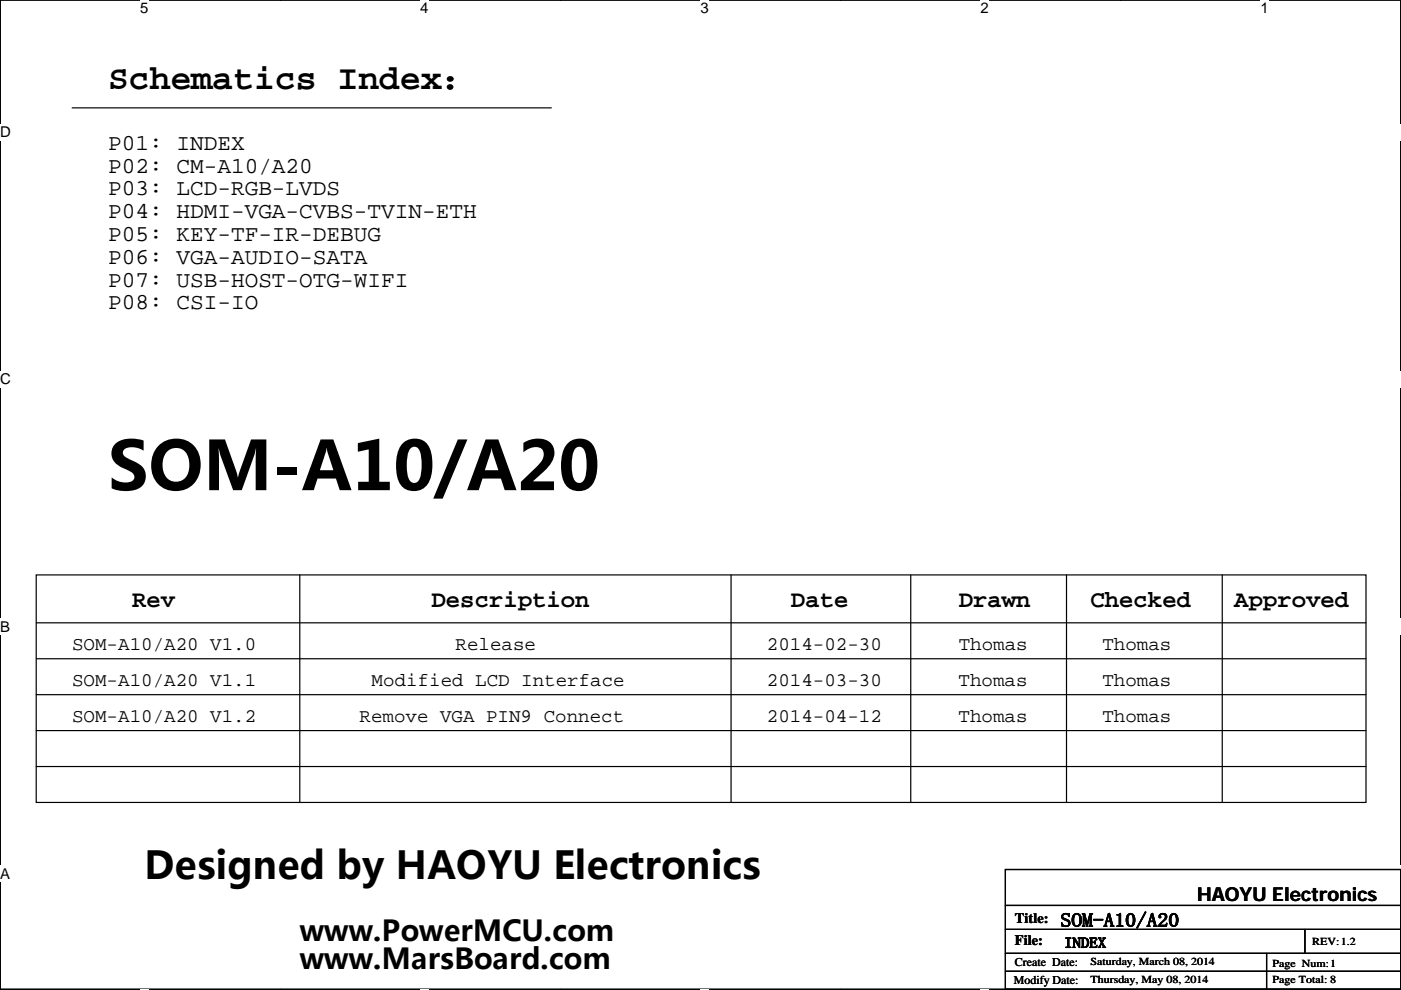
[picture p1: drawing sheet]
<svg xmlns="http://www.w3.org/2000/svg" width="297mm" height="210mm" viewBox="0 0 297 210" stroke-linecap="round" stroke-linejoin="round" font-family="sans-serif">
<defs><g id="words">
<text font-size="14.2" x="22.9" y="104">SOM-A10/A20</text>
<text font-size="8.1" x="30.5" y="186.4">Designed by HAOYU Electronics</text>
<text font-size="7.4" x="22.9" y="18.9">Schematics Index：</text>
<g font-size="6.1">
<text x="63.6" y="199.5">www.PowerMCU.com</text>
<text x="63.6" y="205.6">www.MarsBoard.com</text>
</g>
<g font-size="5.1">
<text x="28" y="128.8">Rev</text>
<text x="91.5" y="128.8">Description</text>
<text x="167.7" y="128.8">Date</text>
<text x="203.3" y="128.8">Drawn</text>
<text x="231.2" y="128.8">Checked</text>
<text x="261.7" y="128.8">Approved</text>
</g>
<g font-size="4.8">
<text x="22.9" y="31.8">P01: INDEX</text>
<text x="22.9" y="36.6">P02: CM-A10/A20</text>
<text x="22.9" y="41.5">P03: LCD-RGB-LVDS</text>
<text x="22.9" y="46.3">P04: HDMI-VGA-CVBS-TVIN-ETH</text>
<text x="22.9" y="51.1">P05: KEY-TF-IR-DEBUG</text>
<text x="22.9" y="55.9">P06: VGA-AUDIO-SATA</text>
<text x="22.9" y="60.8">P07: USB-HOST-OTG-WIFI</text>
<text x="22.9" y="65.6">P08: CSI-IO</text>
</g>
<g font-size="4.1">
<text x="15.3" y="137.9">SOM-A10/A20 V1.0</text>
<text x="96.6" y="137.9">Release</text>
<text x="162.6" y="137.9">2014-02-30</text>
<text x="203.3" y="137.9">Thomas</text>
<text x="233.7" y="137.9">Thomas</text>
<text x="15.3" y="145.5">SOM-A10/A20 V1.1</text>
<text x="78.8" y="145.5">Modified LCD Interface</text>
<text x="162.6" y="145.5">2014-03-30</text>
<text x="203.2" y="145.5">Thomas</text>
<text x="233.7" y="145.5">Thomas</text>
<text x="15.3" y="153.1">SOM-A10/A20 V1.2</text>
<text x="76.3" y="153.1">Remove VGA PIN9 Connect</text>
<text x="162.6" y="153.1">2014-04-12</text>
<text x="203.2" y="153.1">Thomas</text>
<text x="233.7" y="153.1">Thomas</text>
<text x="253.8" y="191">HAOYU Electronics</text>
<text x="224.9" y="196.6">SOM-A10/A20</text>
</g>
<g font-size="3.2">
<text x="29.7" y="2.8">5</text>
<text x="89.1" y="2.8">4</text>
<text x="148.5" y="2.8">3</text>
<text x="207.9" y="2.8">2</text>
<text x="267.3" y="2.8">1</text>
<text x=".1" y="29.1">D</text>
<text x=".1" y="81.5">C</text>
<text x=".1" y="134">B</text>
<text x=".1" y="186.4">A</text>
<text x="297" y="186.4">A</text>
</g>
<g font-size="3">
<text x="215.2" y="195.9">Title:</text>
<text x="215.2" y="200.4">File:</text>
<text x="225.6" y="201">INDEX</text>
</g>
<g font-size="2.5">
<text x="214.9" y="208.8">Modify Date:</text>
<text x="215.2" y="205">Create Date:</text>
</g>
<g font-size="2.3">
<text x="278.2" y="200.4">REV:1.2</text>
<text x="231.2" y="204.8">Saturday, March 08, 2014</text>
<text x="231.2" y="208.6">Thursday, May 08, 2014</text>
<text x="269.8" y="205">Page Num:1</text>
<text x="269.8" y="208.6">Page Total: 8</text>
</g>
</g></defs>
<path d="M.1 0h296.9v209.8h-296.9z" fill="none" stroke="#000" stroke-width=".25"/>
<g fill="#fff">
<path d="M29.7 0h1.8v3.5h-1.8z"/>
<path d="M29.7 209.8l1.8 .1z"/>
</g>
<path d="M59.4 0h.1M59.4 209.8h.1" fill="none" stroke="#000" stroke-width=".25"/>
<g fill="#fff">
<path d="M89.1 0h1.8v3.5h-1.8z"/>
<path d="M89.1 209.8l1.8 .1z"/>
</g>
<path d="M118.8 0h.1M118.8 209.8h.1" fill="none" stroke="#000" stroke-width=".25"/>
<g fill="#fff">
<path d="M148.5 0h1.8v3.5h-1.8z"/>
<path d="M148.5 209.8l1.8 .1z"/>
</g>
<path d="M178.2 0h.1M178.2 209.8h.1" fill="none" stroke="#000" stroke-width=".25"/>
<g fill="#fff">
<path d="M207.9 0h1.7v3.5h-1.7z"/>
<path d="M207.9 209.8l1.7 .1z"/>
</g>
<path d="M237.6 0h.1M237.6 209.8h.1" fill="none" stroke="#000" stroke-width=".25"/>
<g fill="#fff">
<path d="M267.3 0h1.7v3.5h-1.7z"/>
<path d="M267.3 209.8l1.7 .1z"/>
<path d="M.1 26.2h2.2v3.6h-2.2z"/>
<path d="M297 26.2v3.6z"/>
<path d="M.1 78.7h2.2v3.5h-2.2z"/>
<path d="M297 78.7v3.5z"/>
</g>
<path d="M.1 52.5h.1M297 52.5h.1" fill="none" stroke="#000" stroke-width=".25"/>
<g fill="#fff">
<path d="M.1 131.1h2.1v3.6h-2.1z"/>
<path d="M297 131.1v3.6z"/>
</g>
<path d="M.1 104.9h.1M297 104.9h.1" fill="none" stroke="#000" stroke-width=".25"/>
<g fill="#fff">
<path d="M0 183.6h2.2v3.5h-2.2z"/>
<path d="M297 183.6v3.5z"/>
</g>
<g fill="none" stroke="#000" stroke-width=".25">
<path d="M15.3 22.9h101.6M7.7 139.7h281.9M7.7 121.9h281.9v48.3h-281.9zM7.7 132.1h281.9M63.6 121.9v48.3M155 121.9v48.3M193.1 121.9v48.3M226.1 121.9v48.3M259.1 121.9v48.3M.1 157.4h.1M7.7 155h281.9M7.7 147.3h281.9"/>
<path d="M297 157.4h.1M7.7 162.6h281.9M213.2 192h83.8M213.2 197.1h83.8M213.2 184.4h83.8v25.4h-83.8zM276.7 197.1v5.1M297 192h.1M297 197.1h.1M213.2 202.2h83.8M213.2 206h83.8M268.5 209.8h.1M268.5 202.2v7.6"/>
<path d="M297 202.2h.1M297 206h.1"/>
</g>
<use href="#words"/>
</svg>
